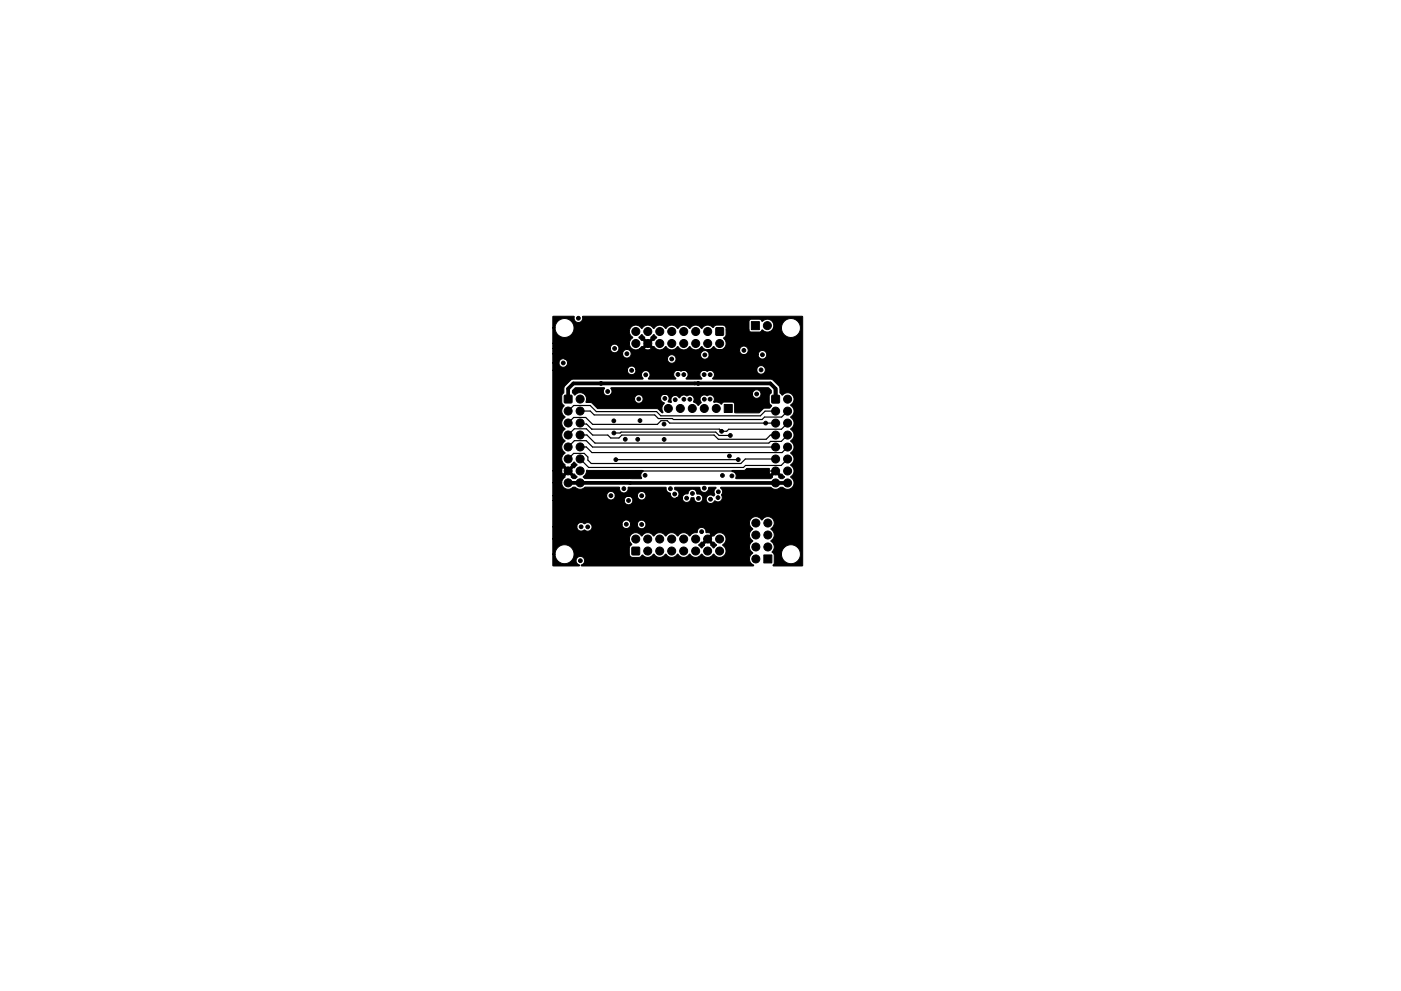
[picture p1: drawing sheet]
<svg xmlns="http://www.w3.org/2000/svg" width="297mm" height="210mm" viewBox="0 0 297 210" stroke-linecap="round" stroke-linejoin="round" font-family="sans-serif">
<g fill="#000" stroke="#000" stroke-width=".21">
<path d="M117.2 67.2l4.5-.1a.97 .97 0 0 0 .9 1.3 .97 .97 0 0 0 .9-1.3l46.7 .1v52.8l-6.3 .1 .3-.6-.1-1.9h1.6a2.01 2.01 0 0 0 2.9 1.8 2.01 2.01 0 0 0 .3-3.5 2.01 2.01 0 0 0-3.2 1.4v.3h-1.6l-.4-.5a1.44 1.44 0 0 0-.3-2.3 1.49 1.49 0 0 0 0-2.6l.4-.3a1.4 1.4 0 0 0-.2-2.1 1.4 1.4 0 0 0-2.1 .5h-.1a1.39 1.39 0 0 0-2.2-.2 1.39 1.39 0 0 0 .4 2.1l-.1 .2a1.44 1.44 0 0 0 .1 2.4 1.48 1.48 0 0 0 0 2.5 1.47 1.47 0 0 0-.7 1.4 1.47 1.47 0 0 0 .9 1.2l-.1 .2h-36.4l-.1-.2a.92 .92 0 0 0 .6-1.4 .92 .92 0 0 0-1.5-.1 .92 .92 0 0 0 .5 1.5v.2h-5.5l-.1-2.5h.5a2.01 2.01 0 0 0 2.9 1.8 2.01 2.01 0 0 0 .3-3.5 2.01 2.01 0 0 0-3.2 1.4v.3h-.5v-3.3h16.2l.2 .7 .3 .5-.5 .7v1.4l.2 .4 .4 .3h1.4l.9-.5a1.36 1.36 0 0 0 2.2-.2 1.51 1.51 0 0 0 2.4 .1l.3-.1a1.41 1.41 0 0 0 2.4 0 1.51 1.51 0 0 0 2.4 .1l.2-.1a1.41 1.41 0 0 0 2.5 0 1.51 1.51 0 0 0 2.4 .1l.2-.1a1.41 1.41 0 0 0 2.2 .3 1.41 1.41 0 0 0-.3-2.3l.2-.2a1.4 1.4 0 0 0 0-2.1 1.4 1.4 0 0 0-2.1 .4l-.2-.1-.7 .8 .7 .7 .3-.1 .5 .7-.7 .5-.5-.5 .1-.2-.8-.8-.7 .8 .1 .2-.7 .6-.5-.7 .5-.6 .2 .1 1.9-1.9-1.1-.2a.98 .98 0 0 0-.9-1.1 .98 .98 0 0 0-1 1.1 1.65 1.65 0 0 0-1.6 .7h-.1a1.43 1.43 0 0 0-2.4 0h-.1a1.43 1.43 0 0 0-2.5 0h-.1a1.43 1.43 0 0 0-2.4 0h-.1a1.43 1.43 0 0 0-2.5 0 1.36 1.36 0 0 0-1.6-.6 1.36 1.36 0 0 0-1 1.2h-16.2v-2.5h5.1v.2a1.09 1.09 0 0 0 1.7 .5 .91 .91 0 0 0 1.2 0 .91 .91 0 0 0 .1-1.3h6.6a.91 .91 0 0 0 .9 .9 .91 .91 0 0 0 .9-.8h1.4a.91 .91 0 0 0 1.3 .8 .91 .91 0 0 0 .2-1.5 .91 .91 0 0 0-1.5 .5v.2h-1.4a.91 .91 0 0 0-.9-1 .91 .91 0 0 0-.9 .9h-6.6l-.6-.3-.9 .2a.91 .91 0 0 0-1-.2 .91 .91 0 0 0-.5 .9h-5.1v-5.6h15.1l.1 .2a.91 .91 0 0 0 1.4 .5 .91 .91 0 0 0-.1-1.5 .91 .91 0 0 0-1.4 .8h-15.1v-1h11.4l.2 .6a.92 .92 0 0 0 1.2 .2l.3-.3 .1-.5h4.7a.91 .91 0 0 0 .7 .8 .91 .91 0 0 0 .9-.2l.1-.1a.91 .91 0 0 0-.5-1.4 .91 .91 0 0 0-1.2 .9h-4.7l-.1-.6-.7-.3-.7 .2-.3 .7h-11.4v-2.8h1.9a1.4 1.4 0 0 0 .9 1.3 1.4 1.4 0 0 0 1.5-.3h.5l.4 .3a1.44 1.44 0 0 0 1.7-.3h7.2l.3 .9a.91 .91 0 0 0 1.5-.2l.2-.7h7.8l.1 .2a.91 .91 0 0 0 .8 1h.1a.98 .98 0 0 0 1.2 1.1h1.4a.96 .96 0 0 0 1 .9 .96 .96 0 0 0 .9-1h.5l.1 .1a.92 .92 0 0 0 1 .9 .92 .92 0 0 0 .8-1.1 .92 .92 0 0 0-1.2-.7 1.21 1.21 0 0 0-.7-1 1.01 1.01 0 0 0-1.3 1l-.8 .2-.3 .7h-1.4a.91 .91 0 0 0 .7-.8 .91 .91 0 0 0-.5-.9l-.4-.2v-.4h5.2l.2 .6a.92 .92 0 0 0 1.3 .4l.4-.5 .1-.5h1.4l.1 .1a1.14 1.14 0 0 0-.3 1.5l-.1 .2-.3-.1a.95 .95 0 0 0-1.3 .5 .95 .95 0 0 0 .6 1.3 .95 .95 0 0 0 1.2-.6h.1a.96 .96 0 0 0 1.2-.1 .96 .96 0 0 0 .1-1.3 .9 .9 0 0 0-.2-1.3l.1-.2h10.5a1.48 1.48 0 0 0 2.1 0h.5a1.4 1.4 0 0 0 2.1-.1 1.4 1.4 0 0 0-.5-2.1 1.49 1.49 0 0 0 0-2.5 1.49 1.49 0 0 0 0-2.6 1.49 1.49 0 0 0 0-2.5 1.49 1.49 0 0 0 0-2.6 1.49 1.49 0 0 0 0-2.5 1.49 1.49 0 0 0 0-2.5l.3-.3a1.4 1.4 0 0 0 0-2 1.4 1.4 0 0 0-2.1 .1l-.4-.4-.2-1.4-1.3-1.3-.4-.2-12.3-.1-.1-.1a.97 .97 0 0 0 .2-1.4 .97 .97 0 0 0-1.4-.1 .95 .95 0 0 0-1.4 .2 .95 .95 0 0 0 .3 1.3l-3.3 .1a1 1 0 0 0 .2-1.4 1 1 0 0 0-1.4-.3l-.4-.1a.96 .96 0 0 0-1 .6 .96 .96 0 0 0 .4 1.1l-5.8 .1a.96 .96 0 0 0 .2-1.3 .96 .96 0 0 0-1.2-.4 .91 .91 0 0 0-.2 1.5l-.1 .2-14.9 .1-1.5 1.3-.2 .5-.1 1-.4 .6v1.4l.5 .8a1.44 1.44 0 0 0 .2 2.4l-.1 .1a1.44 1.44 0 0 0 .1 2.4 1.48 1.48 0 0 0 0 2.6 1.48 1.48 0 0 0 0 2.5 1.48 1.48 0 0 0 0 2.5l-.1 .2 .8 .7 .7-.7-.1-.2 .6-.6 .6 .5v.2l-.5 .5h-.2l-.8 .7 .8 .8 .2-.1 .5 .7-.3 .2h-.5l-.4-.3 .1-.2-.7-.7-.8 .7 .1 .3-.5 .5-.2 .6h-1.9v-2.5h1.9l.2 .8 .8-.8-.8-.7-.2 .7h-1.9v-21.3h15.8a.91 .91 0 0 0 1 .9 .91 .91 0 0 0 .8-1h25.6l.1 .2a.91 .91 0 0 0 1.4 .5 .91 .91 0 0 0-.1-1.5 .91 .91 0 0 0-1.4 .8l-25.6-.1a.91 .91 0 0 0-1-.7 .91 .91 0 0 0-.8 .9h-15.8v-1.6h1.3v.2a.91 .91 0 0 0 1.5 .5 .91 .91 0 0 0-.2-1.5h21.7a.92 .92 0 0 0 1.3 .8 .92 .92 0 0 0 .2-1.5 .92 .92 0 0 0-1.5 .6l-21.7 .1a.91 .91 0 0 0-1.3 .8h-1.3v-1.9h14.8a.91 .91 0 0 0 1.3 .8 .91 .91 0 0 0 .2-1.6 .91 .91 0 0 0-1.5 .6v.2h-14.8v-1.2h12.2a.91 .91 0 0 0 1.3 .9 .91 .91 0 0 0 .2-1.6 .91 .91 0 0 0-1.5 .5v.2h-12.2v-1.1h16.2a1.36 1.36 0 0 0 2.2 1.2h1a1.29 1.29 0 0 0 1.5 0l-.8-.8-.7 .8h-1l.4-.5 .2 .1 .8-.7-.8-.8-.2 .1-.5-.5 .5-.7 .7 .5-.1 .3 .7 .7 .8-.7-.1-.3 .7-.5 .5 .7-.5 .5-.2-.1-.8 .8 .8 .7 .1-.1a1.41 1.41 0 0 0 2.5 .1v-.1a1.52 1.52 0 0 0 2.4 .3l.1-.3a1.52 1.52 0 0 0 2.4 .3l.2-.3a1.52 1.52 0 0 0 2.3 .3l.3-.3 .8 .7v.2l-.6 .1a.91 .91 0 0 0 0 1.6 .91 .91 0 0 0 1.4-.8h10.3a.91 .91 0 0 0 1.4 .8 .91 .91 0 0 0 .1-1.6 .91 .91 0 0 0-1.4 .6l-.1 .2h-10.3l-.2-.5-.5-.4 7.1-.1v.2a.91 .91 0 0 0 1.5 .5 .91 .91 0 0 0-.2-1.5 .91 .91 0 0 0-1.3 .8h-7.1l.2-.1a1.36 1.36 0 0 0 1.3-.6l.1-.1a1.52 1.52 0 0 0 2.3 .3 1.46 1.46 0 0 0-.2-2.1l.5-.6v-1.1h4.9l.4 .4h1.9l.5-.4a1.41 1.41 0 0 0 2.4-.4h1.7a2.01 2.01 0 0 0 2.9 1.8 2.01 2.01 0 0 0 .3-3.5 2.01 2.01 0 0 0-3.2 1.4v.3h-1.7a1.41 1.41 0 0 0-.7-1.7 1.41 1.41 0 0 0-1.7 .3l-.5-.5-2 .1-.3 .3v1.9h-4.9v-.6l-.6-.4h-1.5l-.6 .5-.4-.3a1.47 1.47 0 0 0-2 .5l-.5-.5a1.47 1.47 0 0 0-2.1 .5l-.5-.5a1.47 1.47 0 0 0-2 .5l-.5-.5a1.47 1.47 0 0 0-2.1 .5l-.5-.5a1.47 1.47 0 0 0-2 .5l-.5-.5a1.47 1.47 0 0 0-2 .5l-.5-.5a1.4 1.4 0 0 0-2 .5 1.4 1.4 0 0 0 .6 1.9l-.6 .6-.2 .6h-16.2v-3.2h.5a2.01 2.01 0 0 0 2.9 1.8 2.01 2.01 0 0 0 .3-3.4 2.01 2.01 0 0 0-3.2 1.3v.3h-.5zM151.8 69.6h1.6v1.5h-1.6zM159.3 68.2h1.7v1.7h-1.7zM119.7 83.9h1.5v1.5h-1.5zM124.4 99.8h11.9v.2a1.04 1.04 0 0 0-.3 1.5h-11.9l-.5-.3a1.56 1.56 0 0 0 .8-1.3zM121.4 82.8l.6-.5h6.2a.95 .95 0 0 0 0 1.4 .95 .95 0 0 0 1.4-.1h29.9a.91 .91 0 0 0 1.3 .8 .91 .91 0 0 0 .2-1.5 .91 .91 0 0 0-1.5 .5v.2h-29.9l.2-.5-.3-.8h33.4l.6 .6v.5l-.4 .5v1.4l.5 .9-.4 .4-1.3 .1-1 .9h-5l-.1-.1v-1.8l-.3-.3-2.1-.1-.5 .5-.7-.5h-.9a1.02 1.02 0 0 0-.5-1.5h-.3l-.6 .2-.5-.2-.5 .1a1.02 1.02 0 0 0-.2 1.5l-.7 .6-1-.8a.9 .9 0 0 0-.3-1.3l-.5-.1-.6 .2-.7-.2-.4 .1-.4 .5-.7-.5-.7 .1a1.04 1.04 0 0 0-.4 1.4l-.5-.1-.2-.1a.94 .94 0 0 0-.2-1.5l-.5-.1-.4 .1a.97 .97 0 0 0-.4 1 .97 .97 0 0 0 .8 .8l-.3 .3a1.56 1.56 0 0 0 0 1.7l-.2 .1-.8-.8-.4-.1h-12.5l-1.2-1.2-1.1-.1-.2-.1 .2-.7h10.1l.2 .6 .5 .3a.91 .91 0 0 0 1.1-.7 .91 .91 0 0 0-.8-1.1 .91 .91 0 0 0-1 .9h-10.1l-.1-.2a1.44 1.44 0 0 0-1-1.1 1.44 1.44 0 0 0-1.5 .5l-.4-.4zM153.6 85.8h1.6v1.7h-1.6zM155.2 99.8h2.5l.7-.4h4.6l.3 1.3 1.2-1.1 1.1 1.1 .2-.1 .5 .6-.4 .4-.5-.1-.3-.2 .1-.3-.8-.7-.7 .7 .1 .3-.4 .3-7.4-.1a1.15 1.15 0 0 0-.8-1.5zM163.7 83.9h1.5v1.6h-1.5zM134 116.1h1.6v1.6h-1.6zM161.9 117.7h1.7v1.7h-1.7z"/>
<circle cx="119.4" cy="77" r=".4"/>
<circle cx="122.6" cy="67.5" r=".4"/>
<circle cx="130.3" cy="73.9" r=".4"/>
<circle cx="132.9" cy="75.1" r=".4"/>
<circle cx="133.9" cy="78.6" r=".4"/>
<circle cx="134.8" cy="70.3" r=".85"/>
<circle cx="134.8" cy="72.9" r=".85"/>
<circle cx="136.9" cy="79.5" r=".4"/>
<circle cx="137.3" cy="72.9" r=".85"/>
<circle cx="137.3" cy="70.3" r=".85"/>
<circle cx="139.9" cy="72.9" r=".85"/>
<circle cx="139.9" cy="70.3" r=".85"/>
<circle cx="142.4" cy="76.2" r=".4"/>
<circle cx="142.4" cy="72.9" r=".85"/>
<circle cx="142.4" cy="70.3" r=".85"/>
<circle cx="143.7" cy="79.4" r=".4"/>
<circle cx="145" cy="70.3" r=".85"/>
<circle cx="145" cy="72.9" r=".85"/>
<circle cx="145" cy="79.5" r=".4"/>
<circle cx="147.5" cy="72.9" r=".85"/>
<circle cx="147.5" cy="70.3" r=".85"/>
<circle cx="149.3" cy="79.5" r=".4"/>
<circle cx="149.4" cy="75.3" r=".4"/>
<circle cx="150" cy="70.3" r=".85"/>
<circle cx="150" cy="72.9" r=".85"/>
<circle cx="150.6" cy="79.5" r=".4"/>
<circle cx="152.6" cy="72.9" r=".85"/>
<circle cx="157.7" cy="74.3" r=".4"/>
<circle cx="161.4" cy="78.5" r=".4"/>
<circle cx="161.7" cy="75.3" r=".4"/>
<circle cx="162.7" cy="69.1" r=".85"/>
<circle cx="120.5" cy="97.4" r=".85"/>
<circle cx="120.5" cy="99.9" r=".85"/>
<circle cx="120.5" cy="92.3" r=".85"/>
<circle cx="120.5" cy="87.2" r=".85"/>
<circle cx="120.5" cy="94.8" r=".85"/>
<circle cx="120.5" cy="89.7" r=".85"/>
<circle cx="123" cy="89.7" r=".85"/>
<circle cx="123" cy="92.3" r=".85"/>
<circle cx="123" cy="94.8" r=".85"/>
<circle cx="123" cy="84.7" r=".85"/>
<circle cx="123" cy="87.2" r=".85"/>
<circle cx="123" cy="97.4" r=".85"/>
<circle cx="123" cy="99.9" r=".85"/>
<circle cx="127.4" cy="81.3" r=".4"/>
<circle cx="128.8" cy="83.1" r=".4"/>
<circle cx="130.1" cy="89.3" r=".4"/>
<circle cx="130.2" cy="91.9" r=".4"/>
<circle cx="130.6" cy="97.5" r=".4"/>
<circle cx="131.8" cy="84.9" r=".4"/>
<circle cx="132.6" cy="93.2" r=".4"/>
<circle cx="135.2" cy="93.2" r=".4"/>
<circle cx="135.4" cy="84.6" r=".4"/>
<circle cx="135.7" cy="89.2" r=".4"/>
<circle cx="140.8" cy="90" r=".4"/>
<circle cx="140.8" cy="93.2" r=".4"/>
<circle cx="141" cy="84.5" r=".4"/>
<circle cx="141.7" cy="86.7" r=".85"/>
<circle cx="143.2" cy="84.8" r=".4"/>
<circle cx="144.2" cy="86.7" r=".85"/>
<circle cx="145" cy="84.7" r=".4"/>
<circle cx="146.3" cy="84.7" r=".4"/>
<circle cx="146.8" cy="86.7" r=".85"/>
<circle cx="148" cy="81.3" r=".4"/>
<circle cx="149.3" cy="86.7" r=".85"/>
<circle cx="149.3" cy="84.7" r=".4"/>
<circle cx="150.6" cy="84.7" r=".4"/>
<circle cx="151.9" cy="86.7" r=".85"/>
<circle cx="153" cy="91.5" r=".4"/>
<circle cx="154.6" cy="96.8" r=".4"/>
<circle cx="154.9" cy="92.4" r=".4"/>
<circle cx="156.5" cy="97.5" r=".4"/>
<circle cx="160.4" cy="83.6" r=".4"/>
<circle cx="162.3" cy="89.8" r=".4"/>
<circle cx="164.4" cy="97.4" r=".85"/>
<circle cx="164.4" cy="92.3" r=".85"/>
<circle cx="164.4" cy="94.8" r=".85"/>
<circle cx="164.4" cy="87.2" r=".85"/>
<circle cx="164.4" cy="89.8" r=".85"/>
<circle cx="164.4" cy="99.9" r=".85"/>
<circle cx="167" cy="94.8" r=".85"/>
<circle cx="167" cy="84.7" r=".85"/>
<circle cx="167" cy="87.2" r=".85"/>
<circle cx="167" cy="92.3" r=".85"/>
<circle cx="167" cy="89.8" r=".85"/>
<circle cx="167" cy="99.9" r=".85"/>
<circle cx="167" cy="97.4" r=".85"/>
<circle cx="120.5" cy="102.4" r=".85"/>
<circle cx="123" cy="102.4" r=".85"/>
<circle cx="123.1" cy="119" r=".4"/>
<circle cx="123.2" cy="111.8" r=".4"/>
<circle cx="124.6" cy="111.8" r=".4"/>
<circle cx="129.5" cy="105.2" r=".4"/>
<circle cx="132.3" cy="103.7" r=".4"/>
<circle cx="132.8" cy="111.2" r=".4"/>
<circle cx="133.3" cy="106.2" r=".4"/>
<circle cx="134.8" cy="114.4" r=".85"/>
<circle cx="134.9" cy="100.3" r=".4"/>
<circle cx="136" cy="111.3" r=".4"/>
<circle cx="136" cy="105.2" r=".4"/>
<circle cx="136.8" cy="100.8" r=".4"/>
<circle cx="137.3" cy="114.4" r=".85"/>
<circle cx="137.3" cy="116.9" r=".85"/>
<circle cx="139.9" cy="116.9" r=".85"/>
<circle cx="139.9" cy="114.4" r=".85"/>
<circle cx="142.1" cy="103.7" r=".4"/>
<circle cx="142.4" cy="114.4" r=".85"/>
<circle cx="142.4" cy="116.9" r=".85"/>
<circle cx="143" cy="104.8" r=".4"/>
<circle cx="144.9" cy="116.9" r=".85"/>
<circle cx="144.9" cy="114.4" r=".85"/>
<circle cx="145.6" cy="105.7" r=".4"/>
<circle cx="146.8" cy="104.7" r=".4"/>
<circle cx="147.5" cy="116.9" r=".85"/>
<circle cx="147.5" cy="114.4" r=".85"/>
<circle cx="148.1" cy="105.7" r=".4"/>
<circle cx="148.8" cy="112.8" r=".4"/>
<circle cx="149.3" cy="103.6" r=".4"/>
<circle cx="150" cy="114.4" r=".85"/>
<circle cx="150" cy="116.9" r=".85"/>
<circle cx="150.6" cy="105.9" r=".4"/>
<circle cx="152.2" cy="105.6" r=".4"/>
<circle cx="152.3" cy="104.3" r=".4"/>
<circle cx="152.6" cy="116.9" r=".85"/>
<circle cx="152.6" cy="114.4" r=".85"/>
<circle cx="153.2" cy="100.9" r=".4"/>
<circle cx="155.2" cy="101" r=".4"/>
<circle cx="160.3" cy="111" r=".85"/>
<circle cx="160.3" cy="118.6" r=".85"/>
<circle cx="160.3" cy="113.5" r=".85"/>
<circle cx="160.3" cy="116" r=".85"/>
<circle cx="162.8" cy="113.5" r=".85"/>
<circle cx="162.8" cy="111" r=".85"/>
<circle cx="162.8" cy="116" r=".85"/>
<circle cx="164.4" cy="102.5" r=".85"/>
<circle cx="167" cy="102.5" r=".85"/>
</g>
<path d="M120.5 84.7v-2.2l1.1-1.2h41.7l1.1 1.2v2.2M120.5 102.4l46.5 .1M133.6 102.4v.1" fill="none" stroke="#000" stroke-width=".8"/>
<g fill="none" stroke="#000" stroke-width=".25">
<path d="M120.5 87.2l1.1-1.2h3.5l1.3 1.3h12.8l.9 .9h21.1l1-1h2.2M120.5 89.7l1.1-1.1h2.6l1.4 1.4h13.8l.8-.7h1.3l.5 .5h22.4M120.5 92.3l1.3-1.3h2.5l1.4 1.3h3.2l.6 .6h1.7l.6-.6h19.6l.9 .9h10.2l.8-.9h1.1M120.5 94.8l1.3-1.3h2.5l1.3 1.3h38.8M120.5 97.4l1.1-1.2h2.3l.7 .8v.6l.8 .7h31.7l.9-.9h6.4M123 87.2h2.2l.8 .8h12.8l.8 .8h3l.2 .2h18.8l.5-.5h3.6l1.3-1.3M123 89.7l.2 .3h1.2l1.1 1.1 27-.1 .5 .5h1.1l.4-.4h11.2l1.3-1.3M123 92.3h1.4l1.8 1.7h36.8l.4-.4h2.2l1.4-1.3M123 94.8h1.3l1.2 1.2h40.3l1.2-1.2M123 97.4l1.8 1.8h32.8l.5-.4h7.5l1.4-1.4M130.2 91.9h1.3l.2-.2h20.1l.7 .7h2.4M130.6 97.5h25.9"/>
<path d="M156.5 97.5h.1M164.4 99.9h-29.1l-.4 .4"/>
</g>
</svg>
